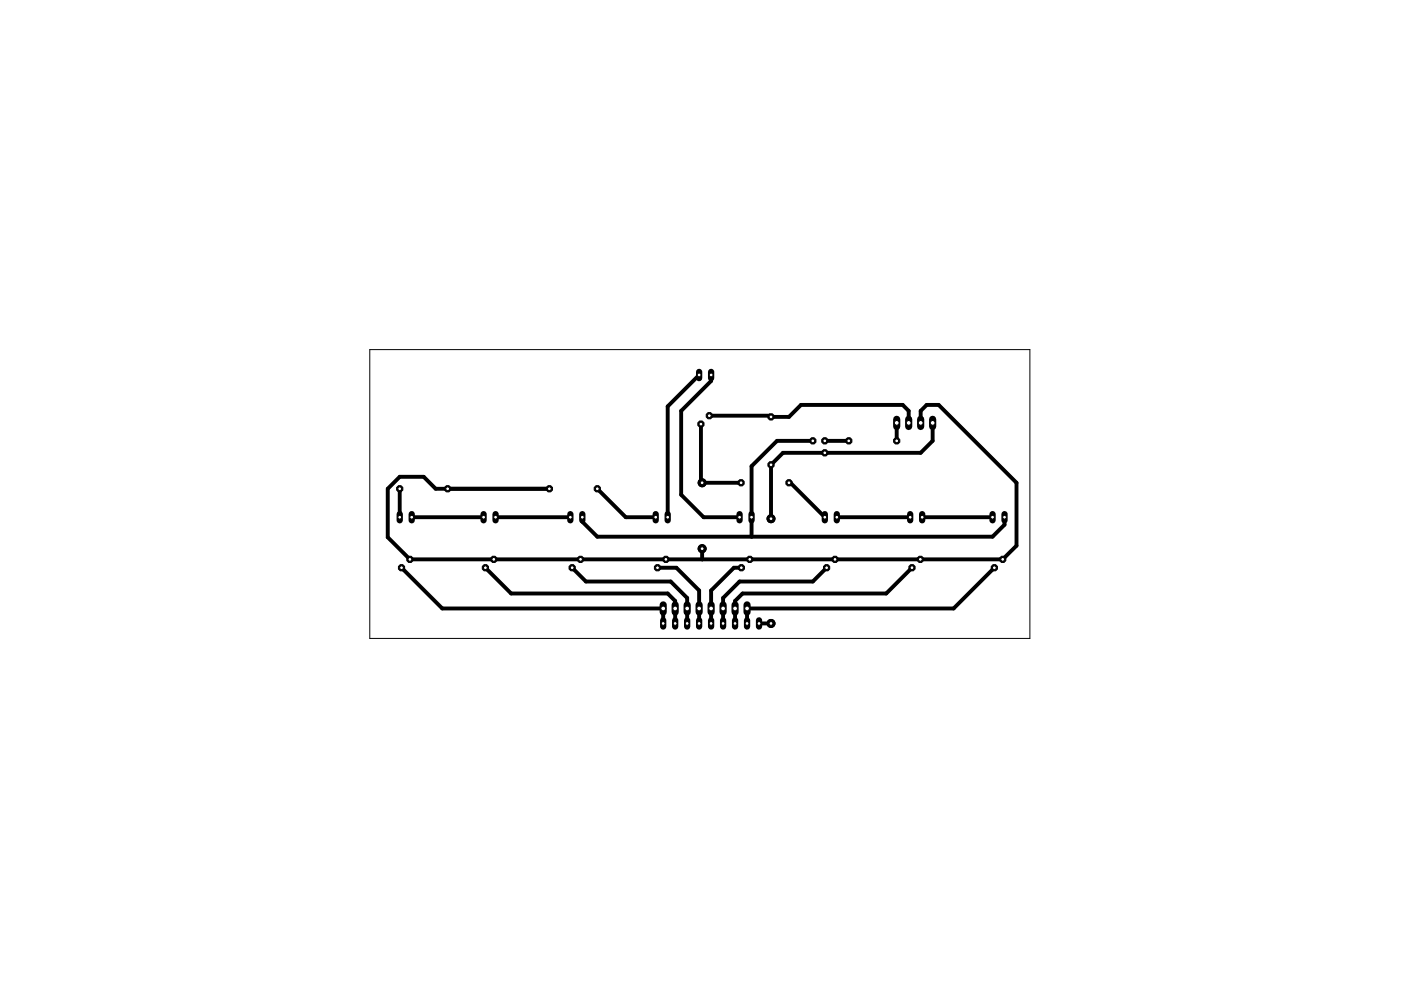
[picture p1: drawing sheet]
<svg xmlns="http://www.w3.org/2000/svg" width="297mm" height="210mm" viewBox="0 0 297 210" stroke-linecap="round" stroke-linejoin="round" font-family="sans-serif">
<g fill="none" stroke="#000" stroke-width=".83">
<path d="M148.2 79.5l-6.6 6.7v23.5M150.8 79.5v1.3l-6.4 6.3v17.8l4.8 4.8h7.6M148.6 89.9v12.5h8.5M150.4 88.1h12.8l.3 .3h3.8l2.5-2.5h21.6l1.3 1.2v2.6M172.3 93.5h-7.6l-5.4 5.3v15M174.9 93.5h5.1M190.1 89.7v3.8M195.2 89.7v-2.6l1.3-1.2h2.5l16.5 16.5v13.3l-2.9 2.9h-125.7l-4.7-4.7v-10.3l2.6-2.5h5l2.6 2.5h24.1M197.7 89.7v3.8l-2.5 2.5h-29.2l-2.5 2.6v11.4M84.8 103.6v6.1M87.3 109.7h15.2M105.1 109.7h15.8"/>
<path d="M123.5 109.7v.9l3.1 3.2h83.8l2.6-2.5v-1.6M126.6 103.6l6.1 6.1h6.3M148.9 116.3v2.3M167.3 102.4h.3l7.3 7.3M177.4 109.7h15.6M195.5 109.7h14.9M85.1 120.4l8.7 8.6h46.8v3.2M102.9 120.4l5.5 5.4h33.2l1.6 1.6v4.8M121.3 120.4l2.9 2.9h18l3.5 3.5v5.4M139.4 120.4h4l4.8 4.8v7M157.2 120.4h-1.6l-4.8 4.8v7M160.9 132.2h2.6"/>
<path d="M175.3 120.4l-3 2.9h-15.5l-3.5 3.5v5.4M193.4 120.4l-5.5 5.4h-30.5l-1.5 1.6v4.8M210.8 120.4l-8.6 8.6h-43.8v3.2"/>
</g>
<path d="M87.3 109v1.3" fill="none" stroke="#000" stroke-width="1.3"/>
<circle cx="87.3" cy="109.7" r=".4" fill="#fff" stroke="#000" stroke-width=".21"/>
<path d="M84.8 109v1.3" fill="none" stroke="#000" stroke-width="1.3"/>
<circle cx="84.8" cy="109.7" r=".4" fill="#fff" stroke="#000" stroke-width=".21"/>
<path d="M105.1 109v1.3" fill="none" stroke="#000" stroke-width="1.3"/>
<circle cx="105.1" cy="109.7" r=".4" fill="#fff" stroke="#000" stroke-width=".21"/>
<path d="M102.5 109v1.3" fill="none" stroke="#000" stroke-width="1.3"/>
<circle cx="102.5" cy="109.7" r=".4" fill="#fff" stroke="#000" stroke-width=".21"/>
<path d="M123.5 109v1.3" fill="none" stroke="#000" stroke-width="1.3"/>
<circle cx="123.5" cy="109.7" r=".4" fill="#fff" stroke="#000" stroke-width=".21"/>
<path d="M120.9 109v1.3" fill="none" stroke="#000" stroke-width="1.3"/>
<circle cx="120.9" cy="109.7" r=".4" fill="#fff" stroke="#000" stroke-width=".21"/>
<path d="M141.6 109v1.3" fill="none" stroke="#000" stroke-width="1.3"/>
<circle cx="141.6" cy="109.7" r=".4" fill="#fff" stroke="#000" stroke-width=".21"/>
<path d="M139 109v1.3" fill="none" stroke="#000" stroke-width="1.3"/>
<circle cx="139" cy="109.7" r=".4" fill="#fff" stroke="#000" stroke-width=".21"/>
<path d="M150.8 78.8v1.4" fill="none" stroke="#000" stroke-width="1.3"/>
<circle cx="150.8" cy="79.5" r=".4" fill="#fff" stroke="#000" stroke-width=".21"/>
<path d="M148.2 78.8v1.4" fill="none" stroke="#000" stroke-width="1.3"/>
<circle cx="148.2" cy="79.5" r=".4" fill="#fff" stroke="#000" stroke-width=".21"/>
<path d="M177.4 109v1.3" fill="none" stroke="#000" stroke-width="1.3"/>
<circle cx="177.4" cy="109.7" r=".4" fill="#fff" stroke="#000" stroke-width=".21"/>
<path d="M174.9 109v1.3" fill="none" stroke="#000" stroke-width="1.3"/>
<circle cx="174.9" cy="109.7" r=".4" fill="#fff" stroke="#000" stroke-width=".21"/>
<path d="M195.5 109v1.3" fill="none" stroke="#000" stroke-width="1.3"/>
<circle cx="195.5" cy="109.7" r=".4" fill="#fff" stroke="#000" stroke-width=".21"/>
<path d="M193 109v1.3" fill="none" stroke="#000" stroke-width="1.3"/>
<circle cx="193" cy="109.7" r=".4" fill="#fff" stroke="#000" stroke-width=".21"/>
<path d="M213 109v1.3" fill="none" stroke="#000" stroke-width="1.3"/>
<circle cx="213" cy="109.7" r=".4" fill="#fff" stroke="#000" stroke-width=".21"/>
<path d="M210.4 109v1.3" fill="none" stroke="#000" stroke-width="1.3"/>
<circle cx="210.4" cy="109.7" r=".4" fill="#fff" stroke="#000" stroke-width=".21"/>
<path d="M159.3 109v1.3" fill="none" stroke="#000" stroke-width="1.3"/>
<circle cx="159.3" cy="109.7" r=".4" fill="#fff" stroke="#000" stroke-width=".21"/>
<path d="M156.8 109v1.3" fill="none" stroke="#000" stroke-width="1.3"/>
<circle cx="156.8" cy="109.7" r=".4" fill="#fff" stroke="#000" stroke-width=".21"/>
<circle cx="210.8" cy="120.4" r=".71" fill="#000" stroke="#000" stroke-width=".21"/>
<circle cx="210.8" cy="120.4" r=".4" fill="#fff" stroke="#000" stroke-width=".21"/>
<circle cx="212.6" cy="118.6" r=".71" fill="#000" stroke="#000" stroke-width=".21"/>
<circle cx="212.6" cy="118.6" r=".4" fill="#fff" stroke="#000" stroke-width=".21"/>
<circle cx="193.4" cy="120.4" r=".71" fill="#000" stroke="#000" stroke-width=".21"/>
<circle cx="193.4" cy="120.4" r=".4" fill="#fff" stroke="#000" stroke-width=".21"/>
<circle cx="195.1" cy="118.6" r=".71" fill="#000" stroke="#000" stroke-width=".21"/>
<circle cx="195.1" cy="118.6" r=".4" fill="#fff" stroke="#000" stroke-width=".21"/>
<circle cx="175.3" cy="120.4" r=".71" fill="#000" stroke="#000" stroke-width=".21"/>
<circle cx="175.3" cy="120.4" r=".4" fill="#fff" stroke="#000" stroke-width=".21"/>
<circle cx="177" cy="118.6" r=".71" fill="#000" stroke="#000" stroke-width=".21"/>
<circle cx="177" cy="118.6" r=".4" fill="#fff" stroke="#000" stroke-width=".21"/>
<circle cx="157.2" cy="120.4" r=".71" fill="#000" stroke="#000" stroke-width=".21"/>
<circle cx="157.2" cy="120.4" r=".4" fill="#fff" stroke="#000" stroke-width=".21"/>
<circle cx="159" cy="118.6" r=".71" fill="#000" stroke="#000" stroke-width=".21"/>
<circle cx="159" cy="118.6" r=".4" fill="#fff" stroke="#000" stroke-width=".21"/>
<circle cx="150.4" cy="88.1" r=".71" fill="#000" stroke="#000" stroke-width=".21"/>
<circle cx="150.4" cy="88.1" r=".4" fill="#fff" stroke="#000" stroke-width=".21"/>
<circle cx="148.6" cy="89.9" r=".71" fill="#000" stroke="#000" stroke-width=".21"/>
<circle cx="148.6" cy="89.9" r=".4" fill="#fff" stroke="#000" stroke-width=".21"/>
<circle cx="139.4" cy="120.4" r=".71" fill="#000" stroke="#000" stroke-width=".21"/>
<circle cx="139.4" cy="120.4" r=".4" fill="#fff" stroke="#000" stroke-width=".21"/>
<circle cx="141.2" cy="118.6" r=".71" fill="#000" stroke="#000" stroke-width=".21"/>
<circle cx="141.2" cy="118.6" r=".4" fill="#fff" stroke="#000" stroke-width=".21"/>
<circle cx="121.3" cy="120.4" r=".71" fill="#000" stroke="#000" stroke-width=".21"/>
<circle cx="121.3" cy="120.4" r=".4" fill="#fff" stroke="#000" stroke-width=".21"/>
<circle cx="123.1" cy="118.6" r=".71" fill="#000" stroke="#000" stroke-width=".21"/>
<circle cx="123.1" cy="118.6" r=".4" fill="#fff" stroke="#000" stroke-width=".21"/>
<circle cx="102.9" cy="120.4" r=".71" fill="#000" stroke="#000" stroke-width=".21"/>
<circle cx="102.9" cy="120.4" r=".4" fill="#fff" stroke="#000" stroke-width=".21"/>
<circle cx="104.7" cy="118.6" r=".71" fill="#000" stroke="#000" stroke-width=".21"/>
<circle cx="104.7" cy="118.6" r=".4" fill="#fff" stroke="#000" stroke-width=".21"/>
<circle cx="85.1" cy="120.4" r=".71" fill="#000" stroke="#000" stroke-width=".21"/>
<circle cx="85.1" cy="120.4" r=".4" fill="#fff" stroke="#000" stroke-width=".21"/>
<circle cx="86.9" cy="118.6" r=".71" fill="#000" stroke="#000" stroke-width=".21"/>
<circle cx="86.9" cy="118.6" r=".4" fill="#fff" stroke="#000" stroke-width=".21"/>
<circle cx="84.8" cy="103.6" r=".71" fill="#000" stroke="#000" stroke-width=".21"/>
<circle cx="84.8" cy="103.6" r=".4" fill="#fff" stroke="#000" stroke-width=".21"/>
<circle cx="94.9" cy="103.6" r=".71" fill="#000" stroke="#000" stroke-width=".21"/>
<circle cx="94.9" cy="103.6" r=".4" fill="#fff" stroke="#000" stroke-width=".21"/>
<circle cx="126.6" cy="103.6" r=".71" fill="#000" stroke="#000" stroke-width=".21"/>
<circle cx="126.6" cy="103.6" r=".4" fill="#fff" stroke="#000" stroke-width=".21"/>
<circle cx="116.5" cy="103.6" r=".71" fill="#000" stroke="#000" stroke-width=".21"/>
<circle cx="116.5" cy="103.6" r=".4" fill="#fff" stroke="#000" stroke-width=".21"/>
<circle cx="167.3" cy="102.4" r=".71" fill="#000" stroke="#000" stroke-width=".21"/>
<circle cx="167.3" cy="102.4" r=".4" fill="#fff" stroke="#000" stroke-width=".21"/>
<circle cx="157.1" cy="102.4" r=".71" fill="#000" stroke="#000" stroke-width=".21"/>
<circle cx="157.1" cy="102.4" r=".4" fill="#fff" stroke="#000" stroke-width=".21"/>
<circle cx="174.9" cy="96" r=".71" fill="#000" stroke="#000" stroke-width=".21"/>
<circle cx="174.9" cy="96" r=".4" fill="#fff" stroke="#000" stroke-width=".21"/>
<circle cx="174.9" cy="93.5" r=".71" fill="#000" stroke="#000" stroke-width=".21"/>
<circle cx="174.9" cy="93.5" r=".4" fill="#fff" stroke="#000" stroke-width=".21"/>
<circle cx="172.3" cy="93.5" r=".71" fill="#000" stroke="#000" stroke-width=".21"/>
<circle cx="172.3" cy="93.5" r=".4" fill="#fff" stroke="#000" stroke-width=".21"/>
<circle cx="180" cy="93.5" r=".71" fill="#000" stroke="#000" stroke-width=".21"/>
<circle cx="180" cy="93.5" r=".4" fill="#fff" stroke="#000" stroke-width=".21"/>
<circle cx="190.1" cy="93.5" r=".71" fill="#000" stroke="#000" stroke-width=".21"/>
<circle cx="190.1" cy="93.5" r=".4" fill="#fff" stroke="#000" stroke-width=".21"/>
<path d="M160.9 131.5v1.3" fill="none" stroke="#000" stroke-width="1.3"/>
<circle cx="160.9" cy="132.2" r=".4" fill="#fff" stroke="#000" stroke-width=".21"/>
<path d="M158.4 131.5v1.3" fill="none" stroke="#000" stroke-width="1.3"/>
<circle cx="158.4" cy="132.2" r=".4" fill="#fff" stroke="#000" stroke-width=".21"/>
<path d="M155.9 131.5v1.3" fill="none" stroke="#000" stroke-width="1.3"/>
<circle cx="155.9" cy="132.2" r=".4" fill="#fff" stroke="#000" stroke-width=".21"/>
<path d="M153.3 131.5v1.3" fill="none" stroke="#000" stroke-width="1.3"/>
<circle cx="153.3" cy="132.2" r=".4" fill="#fff" stroke="#000" stroke-width=".21"/>
<path d="M150.8 131.5v1.3" fill="none" stroke="#000" stroke-width="1.3"/>
<circle cx="150.8" cy="132.2" r=".4" fill="#fff" stroke="#000" stroke-width=".21"/>
<path d="M148.2 131.5v1.3" fill="none" stroke="#000" stroke-width="1.3"/>
<circle cx="148.2" cy="132.2" r=".4" fill="#fff" stroke="#000" stroke-width=".21"/>
<path d="M145.7 131.5v1.3" fill="none" stroke="#000" stroke-width="1.3"/>
<circle cx="145.7" cy="132.2" r=".4" fill="#fff" stroke="#000" stroke-width=".21"/>
<path d="M143.2 131.5v1.3" fill="none" stroke="#000" stroke-width="1.3"/>
<circle cx="143.2" cy="132.2" r=".4" fill="#fff" stroke="#000" stroke-width=".21"/>
<path d="M140.6 131.5v1.3" fill="none" stroke="#000" stroke-width="1.3"/>
<circle cx="140.6" cy="132.2" r=".4" fill="#fff" stroke="#000" stroke-width=".21"/>
<circle cx="163.5" cy="88.4" r=".71" fill="#000" stroke="#000" stroke-width=".21"/>
<circle cx="163.5" cy="88.4" r=".4" fill="#fff" stroke="#000" stroke-width=".21"/>
<circle cx="163.5" cy="98.6" r=".71" fill="#000" stroke="#000" stroke-width=".21"/>
<circle cx="163.5" cy="98.6" r=".4" fill="#fff" stroke="#000" stroke-width=".21"/>
<path d="M158.4 128.2v1.6" fill="none" stroke="#000" stroke-width="1.5"/>
<circle cx="158.4" cy="129" r=".51" fill="#fff" stroke="#000" stroke-width=".21"/>
<path d="M155.9 128.2v1.6" fill="none" stroke="#000" stroke-width="1.5"/>
<circle cx="155.9" cy="129" r=".51" fill="#fff" stroke="#000" stroke-width=".21"/>
<path d="M153.3 128.2v1.6" fill="none" stroke="#000" stroke-width="1.5"/>
<circle cx="153.3" cy="129" r=".51" fill="#fff" stroke="#000" stroke-width=".21"/>
<path d="M150.8 128.2v1.6" fill="none" stroke="#000" stroke-width="1.5"/>
<circle cx="150.8" cy="129" r=".51" fill="#fff" stroke="#000" stroke-width=".21"/>
<path d="M148.2 128.2v1.6" fill="none" stroke="#000" stroke-width="1.5"/>
<circle cx="148.2" cy="129" r=".51" fill="#fff" stroke="#000" stroke-width=".21"/>
<path d="M145.7 128.2v1.6" fill="none" stroke="#000" stroke-width="1.5"/>
<circle cx="145.7" cy="129" r=".51" fill="#fff" stroke="#000" stroke-width=".21"/>
<path d="M143.2 128.2v1.6" fill="none" stroke="#000" stroke-width="1.5"/>
<circle cx="143.2" cy="129" r=".51" fill="#fff" stroke="#000" stroke-width=".21"/>
<path d="M140.6 128.2v1.6" fill="none" stroke="#000" stroke-width="1.5"/>
<circle cx="140.6" cy="129" r=".51" fill="#fff" stroke="#000" stroke-width=".21"/>
<path d="M190.1 88.9v1.5" fill="none" stroke="#000" stroke-width="1.5"/>
<circle cx="190.1" cy="89.7" r=".51" fill="#fff" stroke="#000" stroke-width=".21"/>
<path d="M192.7 88.9v1.5" fill="none" stroke="#000" stroke-width="1.5"/>
<circle cx="192.7" cy="89.7" r=".51" fill="#fff" stroke="#000" stroke-width=".21"/>
<path d="M195.2 88.9v1.5" fill="none" stroke="#000" stroke-width="1.5"/>
<circle cx="195.2" cy="89.7" r=".51" fill="#fff" stroke="#000" stroke-width=".21"/>
<path d="M197.7 88.9v1.5" fill="none" stroke="#000" stroke-width="1.5"/>
<circle cx="197.7" cy="89.7" r=".51" fill="#fff" stroke="#000" stroke-width=".21"/>
<circle cx="163.5" cy="110" r=".85" fill="#000" stroke="#000" stroke-width=".21"/>
<circle cx="163.5" cy="110" r=".4" fill="#fff" stroke="#000" stroke-width=".21"/>
<circle cx="163.5" cy="132.2" r=".85" fill="#000" stroke="#000" stroke-width=".21"/>
<circle cx="163.5" cy="132.2" r=".4" fill="#fff" stroke="#000" stroke-width=".21"/>
<circle cx="148.9" cy="102.4" r=".85" fill="#000" stroke="#000" stroke-width=".21"/>
<circle cx="148.9" cy="102.4" r=".4" fill="#fff" stroke="#000" stroke-width=".21"/>
<circle cx="148.9" cy="116.3" r=".85" fill="#000" stroke="#000" stroke-width=".21"/>
<circle cx="148.9" cy="116.3" r=".4" fill="#fff" stroke="#000" stroke-width=".21"/>
<circle cx="148.9" cy="102.4" r=".85" fill="#000" stroke="#000" stroke-width=".21"/>
<circle cx="148.9" cy="102.4" r=".4" fill="#fff" stroke="#000" stroke-width=".21"/>
<circle cx="148.9" cy="116.3" r=".85" fill="#000" stroke="#000" stroke-width=".21"/>
<circle cx="148.9" cy="116.3" r=".4" fill="#fff" stroke="#000" stroke-width=".21"/>
<circle cx="163.5" cy="110" r=".85" fill="#000" stroke="#000" stroke-width=".21"/>
<circle cx="163.5" cy="110" r=".4" fill="#fff" stroke="#000" stroke-width=".21"/>
<circle cx="163.5" cy="132.2" r=".85" fill="#000" stroke="#000" stroke-width=".21"/>
<circle cx="163.5" cy="132.2" r=".4" fill="#fff" stroke="#000" stroke-width=".21"/>
<path d="M78.4 74.1h140v61.3h-140z" fill="none" stroke="#000" stroke-width=".21"/>
</svg>
